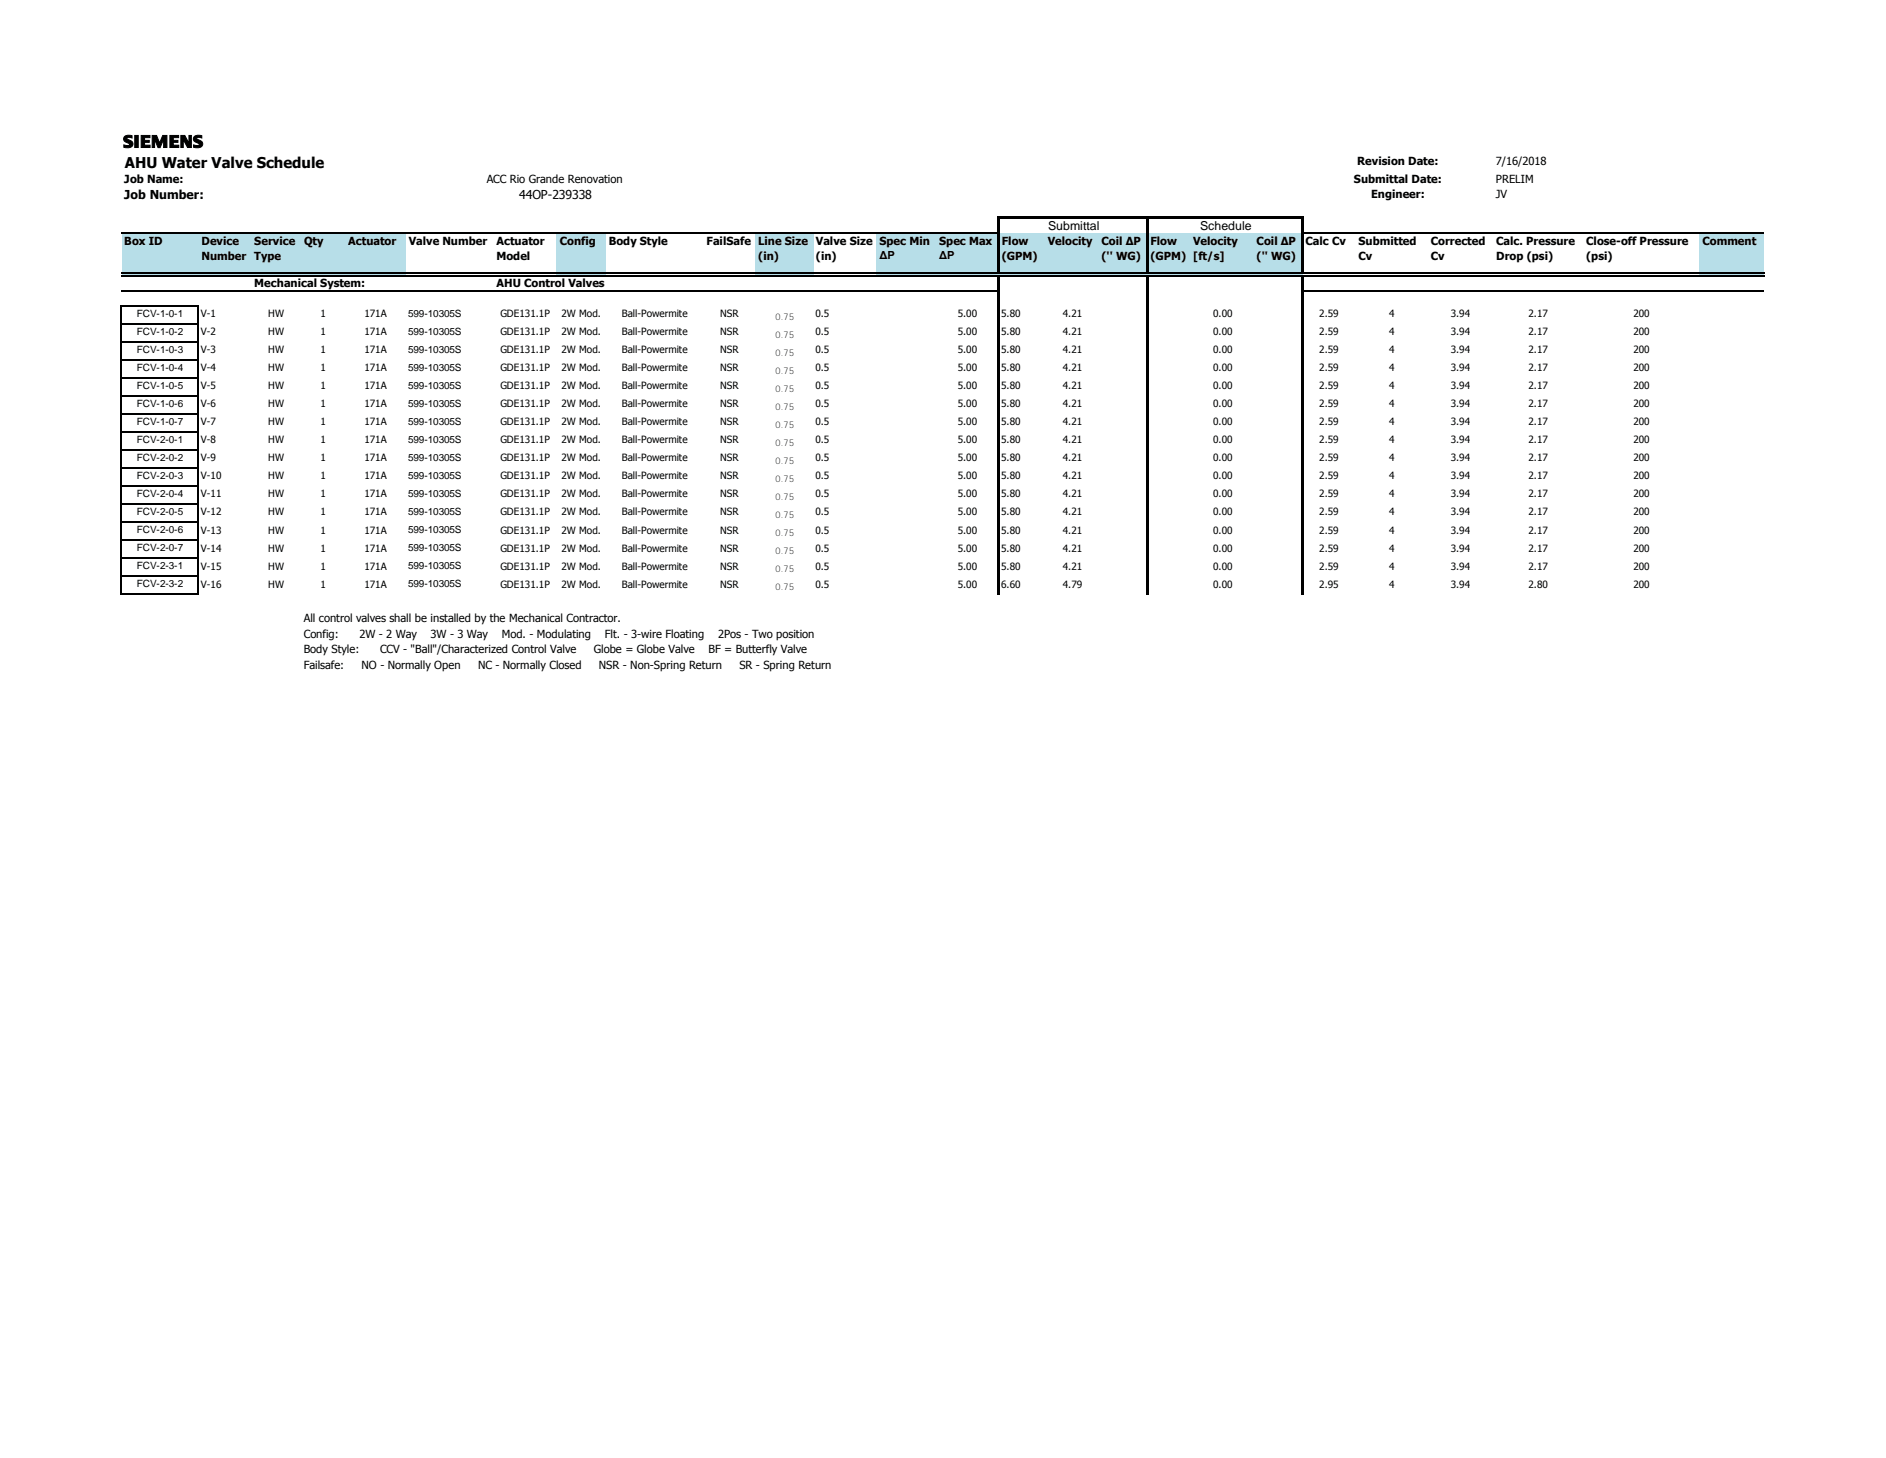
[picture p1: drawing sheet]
<svg xmlns="http://www.w3.org/2000/svg" width="279mm" height="216mm" viewBox="0 0 279 216" stroke-linecap="round" stroke-linejoin="round" font-family="sans-serif">
<defs><g id="words">
<text font-size="2.6" x="18.2" y="21.8">s</text>
<text font-size="2.2" x="18.5" y="24.9">AHU Water Valve Schedule</text>
<g font-size="1.8">
<text x="18.4" y="29.5">Job Number:</text>
<text x="76.9" y="29.5">44OP-239338</text>
<text x="155.3" y="34">Submittal</text>
<text x="177.8" y="34">Schedule</text>
</g>
<g font-size="1.7">
<text x="18.4" y="27.1">Job Name:</text>
<text x="72.1" y="27.1">ACC Rio Grande Renovation</text>
<text x="200.6" y="27.1">Submittal Date:</text>
<text x="201.1" y="24.4">Revision Date:</text>
<text x="203.1" y="29.3">Engineer:</text>
<text x="221.6" y="24.4">7/16/2018</text>
<text x="221.6" y="27.1">PRELIM</text>
<text x="221.6" y="29.3">JV</text>
<text x="18.4" y="36.3">Box ID</text>
<text x="29.8" y="36.3">Device</text>
<text x="29.8" y="38.5">Number</text>
<text x="37.7" y="36.3">Service</text>
<text x="37.7" y="38.5">Type</text>
<text x="45" y="36.3">Qty</text>
<text x="51.6" y="36.3">Actuator</text>
<text x="60.5" y="36.3">Valve Number</text>
<text x="73.5" y="36.3">Actuator</text>
<text x="73.5" y="38.5">Model</text>
<text x="82.9" y="36.3">Config</text>
<text x="90.2" y="36.3">Body Style</text>
<text x="104.7" y="36.3">FailSafe</text>
<text x="112.3" y="36.3">Line Size</text>
<text x="112.3" y="38.5">(in)</text>
<text x="120.9" y="36.3">Valve Size</text>
<text x="120.9" y="38.5">(in)</text>
<text x="130.3" y="36.3">Spec Min</text>
<text x="130.3" y="38.4">ΔP</text>
<text x="139.1" y="36.3">Spec Max</text>
<text x="139.1" y="38.4">ΔP</text>
<text x="148.4" y="36.3">Flow</text>
<text x="148.4" y="38.5">(GPM)</text>
<text x="155.2" y="36.3">Velocity</text>
<text x="163.2" y="36.3">Coil ΔP</text>
<text x="163.2" y="38.5">('' WG)</text>
<text x="170.4" y="36.3">Flow</text>
<text x="170.4" y="38.5">(GPM) [ft/s]</text>
<text x="176.8" y="36.3">Velocity</text>
<text x="186.2" y="36.3">Coil ΔP</text>
<text x="186.2" y="38.5">('' WG)</text>
<text x="193.4" y="36.3">Calc Cv</text>
<text x="201.2" y="36.3">Submitted</text>
<text x="201.2" y="38.5">Cv</text>
<text x="212" y="36.3">Corrected</text>
<text x="212" y="38.5">Cv</text>
<text x="221.7" y="36.3">Calc. Pressure</text>
<text x="221.7" y="38.5">Drop (psi)</text>
<text x="235" y="36.3">Close-off Pressure</text>
<text x="235" y="38.5">(psi)</text>
<text x="252.2" y="36.3">Comment</text>
<text x="37.7" y="42.4">Mechanical System:</text>
<text x="73.5" y="42.4">AHU Control Valves</text>
<text x="45" y="92.1">All control valves shall be installed by the Mechanical Contractor.</text>
<text x="45" y="94.4">Config:</text>
<text x="53.3" y="94.4">2W - 2 Way</text>
<text x="63.8" y="94.4">3W - 3 Way</text>
<text x="74.3" y="94.4">Mod. - Modulating</text>
<text x="89.6" y="94.4">Flt. - 3-wire Floating</text>
<text x="106.4" y="94.4">2Pos - Two position</text>
<text x="45" y="96.7">Body Style:</text>
<text x="45" y="99">Failsafe:</text>
<text x="53.6" y="99">NO - Normally Open</text>
<text x="56.3" y="96.7">CCV - &quot;Ball&quot;/Characterized Control Valve</text>
<text x="70.8" y="99">NC - Normally Closed</text>
<text x="88" y="96.7">Globe = Globe Valve</text>
<text x="88.7" y="99">NSR - Non-Spring Return</text>
<text x="105" y="96.7">BF = Butterfly Valve</text>
<text x="109.5" y="99">SR - Spring Return</text>
</g>
<g font-size="1.5">
<text x="20.3" y="46.9">FCV-1-0-1</text>
<text x="29.8" y="47">V-1</text>
<text x="39.8" y="47">HW</text>
<text x="47.5" y="47">1</text>
<text x="54" y="47">171A</text>
<text x="60.5" y="46.9">599-10305S</text>
<text x="74.1" y="47">GDE131.1P</text>
<text x="83.2" y="47">2W Mod.</text>
<text x="92.1" y="47">Ball-Powermite</text>
<text x="106.7" y="47">NSR</text>
<text x="120.8" y="47">0.5</text>
<text x="141.9" y="47">5.00</text>
<text x="148.3" y="47">5.80</text>
<text x="157.5" y="47">4.21</text>
<text x="179.7" y="47">0.00</text>
<text x="195.4" y="47">2.59</text>
<text x="205.8" y="47">4</text>
<text x="214.9" y="47">3.94</text>
<text x="226.4" y="47">2.17</text>
<text x="242" y="47">200</text>
<text x="20.3" y="49.5">FCV-1-0-2</text>
<text x="20.3" y="52.2">FCV-1-0-3</text>
<text x="29.8" y="49.7">V-2</text>
<text x="29.8" y="52.3">V-3</text>
<text x="39.8" y="49.7">HW</text>
<text x="39.8" y="52.3">HW</text>
<text x="47.5" y="49.7">1</text>
<text x="47.5" y="52.3">1</text>
<text x="54" y="49.7">171A</text>
<text x="54" y="52.3">171A</text>
<text x="60.5" y="49.5">599-10305S</text>
<text x="60.5" y="52.2">599-10305S</text>
<text x="74.1" y="49.7">GDE131.1P</text>
<text x="74.1" y="52.3">GDE131.1P</text>
<text x="83.2" y="49.7">2W Mod.</text>
<text x="83.2" y="52.3">2W Mod.</text>
<text x="92.1" y="49.7">Ball-Powermite</text>
<text x="92.1" y="52.3">Ball-Powermite</text>
<text x="106.7" y="49.7">NSR</text>
<text x="106.7" y="52.3">NSR</text>
<text x="120.8" y="49.7">0.5</text>
<text x="120.8" y="52.3">0.5</text>
<text x="141.9" y="49.7">5.00</text>
<text x="141.9" y="52.3">5.00</text>
<text x="148.3" y="49.7">5.80</text>
<text x="148.3" y="52.3">5.80</text>
<text x="157.5" y="49.7">4.21</text>
<text x="157.5" y="52.3">4.21</text>
<text x="179.7" y="49.7">0.00</text>
<text x="179.7" y="52.3">0.00</text>
<text x="195.4" y="49.7">2.59</text>
<text x="195.4" y="52.3">2.59</text>
<text x="205.8" y="49.7">4</text>
<text x="205.8" y="52.3">4</text>
<text x="214.9" y="49.7">3.94</text>
<text x="214.9" y="52.3">3.94</text>
<text x="226.4" y="49.7">2.17</text>
<text x="226.4" y="52.3">2.17</text>
<text x="242" y="49.7">200</text>
<text x="242" y="52.3">200</text>
<text x="20.3" y="54.9">FCV-1-0-4</text>
<text x="20.3" y="57.5">FCV-1-0-5</text>
<text x="29.8" y="55">V-4</text>
<text x="29.8" y="57.7">V-5</text>
<text x="39.8" y="55">HW</text>
<text x="39.8" y="57.7">HW</text>
<text x="47.5" y="55">1</text>
<text x="47.5" y="57.7">1</text>
<text x="54" y="55">171A</text>
<text x="54" y="57.7">171A</text>
<text x="60.5" y="54.9">599-10305S</text>
<text x="60.5" y="57.5">599-10305S</text>
<text x="74.1" y="55">GDE131.1P</text>
<text x="74.1" y="57.7">GDE131.1P</text>
<text x="83.2" y="55">2W Mod.</text>
<text x="83.2" y="57.7">2W Mod.</text>
<text x="92.1" y="55">Ball-Powermite</text>
<text x="92.1" y="57.7">Ball-Powermite</text>
<text x="106.7" y="55">NSR</text>
<text x="106.7" y="57.7">NSR</text>
<text x="120.8" y="55">0.5</text>
<text x="120.8" y="57.7">0.5</text>
<text x="141.9" y="55">5.00</text>
<text x="141.9" y="57.7">5.00</text>
<text x="148.3" y="55">5.80</text>
<text x="148.3" y="57.7">5.80</text>
<text x="157.5" y="55">4.21</text>
<text x="157.5" y="57.7">4.21</text>
<text x="179.7" y="55">0.00</text>
<text x="179.7" y="57.7">0.00</text>
<text x="195.4" y="55">2.59</text>
<text x="195.4" y="57.7">2.59</text>
<text x="205.8" y="55">4</text>
<text x="205.8" y="57.7">4</text>
<text x="214.9" y="55">3.94</text>
<text x="214.9" y="57.7">3.94</text>
<text x="226.4" y="55">2.17</text>
<text x="226.4" y="57.7">2.17</text>
<text x="242" y="55">200</text>
<text x="242" y="57.7">200</text>
<text x="20.3" y="60.2">FCV-1-0-6</text>
<text x="20.3" y="62.9">FCV-1-0-7</text>
<text x="20.3" y="65.5">FCV-2-0-1</text>
<text x="29.8" y="60.3">V-6</text>
<text x="29.8" y="63">V-7</text>
<text x="29.8" y="65.7">V-8</text>
<text x="39.8" y="60.3">HW</text>
<text x="39.8" y="63">HW</text>
<text x="39.8" y="65.7">HW</text>
<text x="47.5" y="60.3">1</text>
<text x="47.5" y="63">1</text>
<text x="47.5" y="65.7">1</text>
<text x="54" y="60.3">171A</text>
<text x="54" y="63">171A</text>
<text x="54" y="65.7">171A</text>
<text x="60.5" y="60.2">599-10305S</text>
<text x="60.5" y="62.9">599-10305S</text>
<text x="60.5" y="65.5">599-10305S</text>
<text x="74.1" y="60.3">GDE131.1P</text>
<text x="74.1" y="63">GDE131.1P</text>
<text x="74.1" y="65.7">GDE131.1P</text>
<text x="83.2" y="60.3">2W Mod.</text>
<text x="83.2" y="63">2W Mod.</text>
<text x="83.2" y="65.7">2W Mod.</text>
<text x="92.1" y="60.3">Ball-Powermite</text>
<text x="92.1" y="63">Ball-Powermite</text>
<text x="92.1" y="65.7">Ball-Powermite</text>
<text x="106.7" y="60.3">NSR</text>
<text x="106.7" y="63">NSR</text>
<text x="106.7" y="65.7">NSR</text>
<text x="120.8" y="60.3">0.5</text>
<text x="120.8" y="63">0.5</text>
<text x="120.8" y="65.7">0.5</text>
<text x="141.9" y="60.3">5.00</text>
<text x="141.9" y="63">5.00</text>
<text x="141.9" y="65.7">5.00</text>
<text x="148.3" y="60.3">5.80</text>
<text x="148.3" y="63">5.80</text>
<text x="148.3" y="65.7">5.80</text>
<text x="157.5" y="60.3">4.21</text>
<text x="157.5" y="63">4.21</text>
<text x="157.5" y="65.7">4.21</text>
<text x="179.7" y="60.3">0.00</text>
<text x="179.7" y="63">0.00</text>
<text x="179.7" y="65.7">0.00</text>
<text x="195.4" y="60.3">2.59</text>
<text x="195.4" y="63">2.59</text>
<text x="195.4" y="65.7">2.59</text>
<text x="205.8" y="60.3">4</text>
<text x="205.8" y="63">4</text>
<text x="205.8" y="65.7">4</text>
<text x="214.9" y="60.3">3.94</text>
<text x="214.9" y="63">3.94</text>
<text x="214.9" y="65.7">3.94</text>
<text x="226.4" y="60.3">2.17</text>
<text x="226.4" y="63">2.17</text>
<text x="226.4" y="65.7">2.17</text>
<text x="242" y="60.3">200</text>
<text x="242" y="63">200</text>
<text x="242" y="65.7">200</text>
<text x="20.3" y="68.2">FCV-2-0-2</text>
<text x="20.3" y="70.9">FCV-2-0-3</text>
<text x="29.8" y="68.3">V-9</text>
<text x="29.8" y="71">V-10</text>
<text x="39.8" y="68.3">HW</text>
<text x="39.8" y="71">HW</text>
<text x="47.5" y="68.3">1</text>
<text x="47.5" y="71">1</text>
<text x="54" y="68.3">171A</text>
<text x="54" y="71">171A</text>
<text x="60.5" y="68.2">599-10305S</text>
<text x="60.5" y="70.9">599-10305S</text>
<text x="74.1" y="68.3">GDE131.1P</text>
<text x="74.1" y="71">GDE131.1P</text>
<text x="83.2" y="68.3">2W Mod.</text>
<text x="83.2" y="71">2W Mod.</text>
<text x="92.1" y="68.3">Ball-Powermite</text>
<text x="92.1" y="71">Ball-Powermite</text>
<text x="106.7" y="68.3">NSR</text>
<text x="106.7" y="71">NSR</text>
<text x="120.8" y="68.3">0.5</text>
<text x="120.8" y="71">0.5</text>
<text x="141.9" y="68.3">5.00</text>
<text x="141.9" y="71">5.00</text>
<text x="148.3" y="68.3">5.80</text>
<text x="148.3" y="71">5.80</text>
<text x="157.5" y="68.3">4.21</text>
<text x="157.5" y="71">4.21</text>
<text x="179.7" y="68.3">0.00</text>
<text x="179.7" y="71">0.00</text>
<text x="195.4" y="68.3">2.59</text>
<text x="195.4" y="71">2.59</text>
<text x="205.8" y="68.3">4</text>
<text x="205.8" y="71">4</text>
<text x="214.9" y="68.3">3.94</text>
<text x="214.9" y="71">3.94</text>
<text x="226.4" y="68.3">2.17</text>
<text x="226.4" y="71">2.17</text>
<text x="242" y="68.3">200</text>
<text x="242" y="71">200</text>
<text x="20.3" y="73.5">FCV-2-0-4</text>
<text x="20.3" y="76.2">FCV-2-0-5</text>
<text x="29.8" y="73.7">V-11</text>
<text x="29.8" y="76.3">V-12</text>
<text x="39.8" y="73.7">HW</text>
<text x="39.8" y="76.3">HW</text>
<text x="47.5" y="73.7">1</text>
<text x="47.5" y="76.3">1</text>
<text x="54" y="73.7">171A</text>
<text x="54" y="76.3">171A</text>
<text x="60.5" y="73.5">599-10305S</text>
<text x="60.5" y="76.2">599-10305S</text>
<text x="74.1" y="73.7">GDE131.1P</text>
<text x="74.1" y="76.3">GDE131.1P</text>
<text x="83.2" y="73.7">2W Mod.</text>
<text x="83.2" y="76.3">2W Mod.</text>
<text x="92.1" y="73.7">Ball-Powermite</text>
<text x="92.1" y="76.3">Ball-Powermite</text>
<text x="106.7" y="73.7">NSR</text>
<text x="106.7" y="76.3">NSR</text>
<text x="120.8" y="73.7">0.5</text>
<text x="120.8" y="76.3">0.5</text>
<text x="141.9" y="73.7">5.00</text>
<text x="141.9" y="76.3">5.00</text>
<text x="148.3" y="73.7">5.80</text>
<text x="148.3" y="76.3">5.80</text>
<text x="157.5" y="73.7">4.21</text>
<text x="157.5" y="76.3">4.21</text>
<text x="179.7" y="73.7">0.00</text>
<text x="179.7" y="76.3">0.00</text>
<text x="195.4" y="73.7">2.59</text>
<text x="195.4" y="76.3">2.59</text>
<text x="205.8" y="73.7">4</text>
<text x="205.8" y="76.3">4</text>
<text x="214.9" y="73.7">3.94</text>
<text x="214.9" y="76.3">3.94</text>
<text x="226.4" y="73.7">2.17</text>
<text x="226.4" y="76.3">2.17</text>
<text x="242" y="73.7">200</text>
<text x="242" y="76.3">200</text>
<text x="20.3" y="78.9">FCV-2-0-6</text>
<text x="20.3" y="81.6">FCV-2-0-7</text>
<text x="29.8" y="79">V-13</text>
<text x="29.8" y="81.7">V-14</text>
<text x="39.8" y="79">HW</text>
<text x="39.8" y="81.7">HW</text>
<text x="47.5" y="79">1</text>
<text x="47.5" y="81.7">1</text>
<text x="54" y="79">171A</text>
<text x="54" y="81.7">171A</text>
<text x="60.5" y="78.9">599-10305S</text>
<text x="60.5" y="81.6">599-10305S</text>
<text x="74.1" y="79">GDE131.1P</text>
<text x="74.1" y="81.7">GDE131.1P</text>
<text x="83.2" y="79">2W Mod.</text>
<text x="83.2" y="81.7">2W Mod.</text>
<text x="92.1" y="79">Ball-Powermite</text>
<text x="92.1" y="81.7">Ball-Powermite</text>
<text x="106.7" y="79">NSR</text>
<text x="106.7" y="81.7">NSR</text>
<text x="120.8" y="79">0.5</text>
<text x="120.8" y="81.7">0.5</text>
<text x="141.9" y="79">5.00</text>
<text x="141.9" y="81.7">5.00</text>
<text x="148.3" y="79">5.80</text>
<text x="148.3" y="81.7">5.80</text>
<text x="157.5" y="79">4.21</text>
<text x="157.5" y="81.7">4.21</text>
<text x="179.7" y="79">0.00</text>
<text x="179.7" y="81.7">0.00</text>
<text x="195.4" y="79">2.59</text>
<text x="195.4" y="81.7">2.59</text>
<text x="205.8" y="79">4</text>
<text x="205.8" y="81.7">4</text>
<text x="214.9" y="79">3.94</text>
<text x="214.9" y="81.7">3.94</text>
<text x="226.4" y="79">2.17</text>
<text x="226.4" y="81.7">2.17</text>
<text x="242" y="79">200</text>
<text x="242" y="81.7">200</text>
<text x="20.3" y="84.2">FCV-2-3-1</text>
<text x="20.3" y="86.9">FCV-2-3-2</text>
<text x="29.8" y="84.3">V-15</text>
<text x="29.8" y="87">V-16</text>
<text x="39.8" y="84.3">HW</text>
<text x="39.8" y="87">HW</text>
<text x="47.5" y="84.3">1</text>
<text x="47.5" y="87">1</text>
<text x="54" y="84.3">171A</text>
<text x="54" y="87">171A</text>
<text x="60.5" y="84.2">599-10305S</text>
<text x="60.5" y="86.9">599-10305S</text>
<text x="74.1" y="84.3">GDE131.1P</text>
<text x="74.1" y="87">GDE131.1P</text>
<text x="83.2" y="84.3">2W Mod.</text>
<text x="83.2" y="87">2W Mod.</text>
<text x="92.1" y="84.3">Ball-Powermite</text>
<text x="92.1" y="87">Ball-Powermite</text>
<text x="106.7" y="84.3">NSR</text>
<text x="106.7" y="87">NSR</text>
<text x="120.8" y="84.3">0.5</text>
<text x="120.8" y="87">0.5</text>
<text x="141.9" y="84.3">5.00</text>
<text x="141.9" y="87">5.00</text>
<text x="148.3" y="84.3">5.80</text>
<text x="148.3" y="87">6.60</text>
<text x="157.5" y="84.3">4.21</text>
<text x="157.5" y="87">4.79</text>
<text x="179.7" y="84.3">0.00</text>
<text x="179.7" y="87">0.00</text>
<text x="195.4" y="84.3">2.59</text>
<text x="195.4" y="87">2.95</text>
<text x="205.8" y="84.3">4</text>
<text x="205.8" y="87">4</text>
<text x="214.9" y="84.3">3.94</text>
<text x="214.9" y="87">3.94</text>
<text x="226.4" y="84.3">2.17</text>
<text x="226.4" y="87">2.80</text>
<text x="242" y="84.3">200</text>
<text x="242" y="87">200</text>
</g>
<g font-size="1.4">
<text x="114.9" y="47.4">0.75</text>
<text x="114.9" y="50.1">0.75</text>
<text x="114.9" y="52.8">0.75</text>
<text x="114.9" y="55.4">0.75</text>
<text x="114.9" y="58.1">0.75</text>
<text x="114.9" y="60.8">0.75</text>
<text x="114.9" y="63.4">0.75</text>
<text x="114.9" y="66.1">0.75</text>
<text x="114.9" y="68.8">0.75</text>
<text x="114.9" y="71.4">0.75</text>
<text x="114.9" y="74.1">0.75</text>
<text x="114.9" y="76.8">0.75</text>
<text x="114.9" y="79.4">0.75</text>
<text x="114.9" y="82.1">0.75</text>
<text x="114.9" y="84.8">0.75</text>
<text x="114.9" y="87.4">0.75</text>
</g>
</g></defs>
<g fill="#b7dee8">
<path d="M18.1 34.5h19.2v6.2h-19.2z" fill-rule="evenodd"/>
<path d="M37.2 34.5h7.4v6.2h-7.4z" fill-rule="evenodd"/>
<path d="M44.6 34.5h15.5v6.2h-15.5z" fill-rule="evenodd"/>
<path d="M82.5 34.5h7.3v6.2h-7.3z" fill-rule="evenodd"/>
<path d="M111.9 34.5h8.6v6.2h-8.6z" fill-rule="evenodd"/>
<path d="M129.8 34.5h63.2v6.2h-63.2z" fill-rule="evenodd"/>
<path d="M251.8 34.5h9.6v6.2h-9.6z" fill-rule="evenodd"/>
</g>
<g fill="none" stroke="#000" stroke-width=".17">
<path d="M17.9 34.5h129.9M193.1 34.5h68.3M17.9 45.3v42.8M17.9 43.1h129.9M17.9 40.5h243.5M17.9 40.8h243.5M18 45.3h11.5M18 48h11.5M18 50.7h11.5M18 53.3h11.5M18 56h11.5M18 58.7h11.5"/>
<path d="M29.4 45.4v42.7M193.1 43.1h68.3M18 61.3h11.5M18 64h11.5M18 66.7h11.5M18 69.3h11.5M18 72h11.5M18 74.7h11.5M18 77.4h11.5M18 80h11.5M18 82.7h11.5M18 85.4h11.5"/>
<path d="M18 88h11.5"/>
</g>
<path d="M147.9 32v8.4M148.1 32.2h45M170 32.4v8M192.9 32.4v8M147.9 40.9v47.2M170 40.9v47.2M192.9 40.9v47.2" fill="none" stroke="#000" stroke-width=".34"/>
<use href="#words"/>
</svg>
